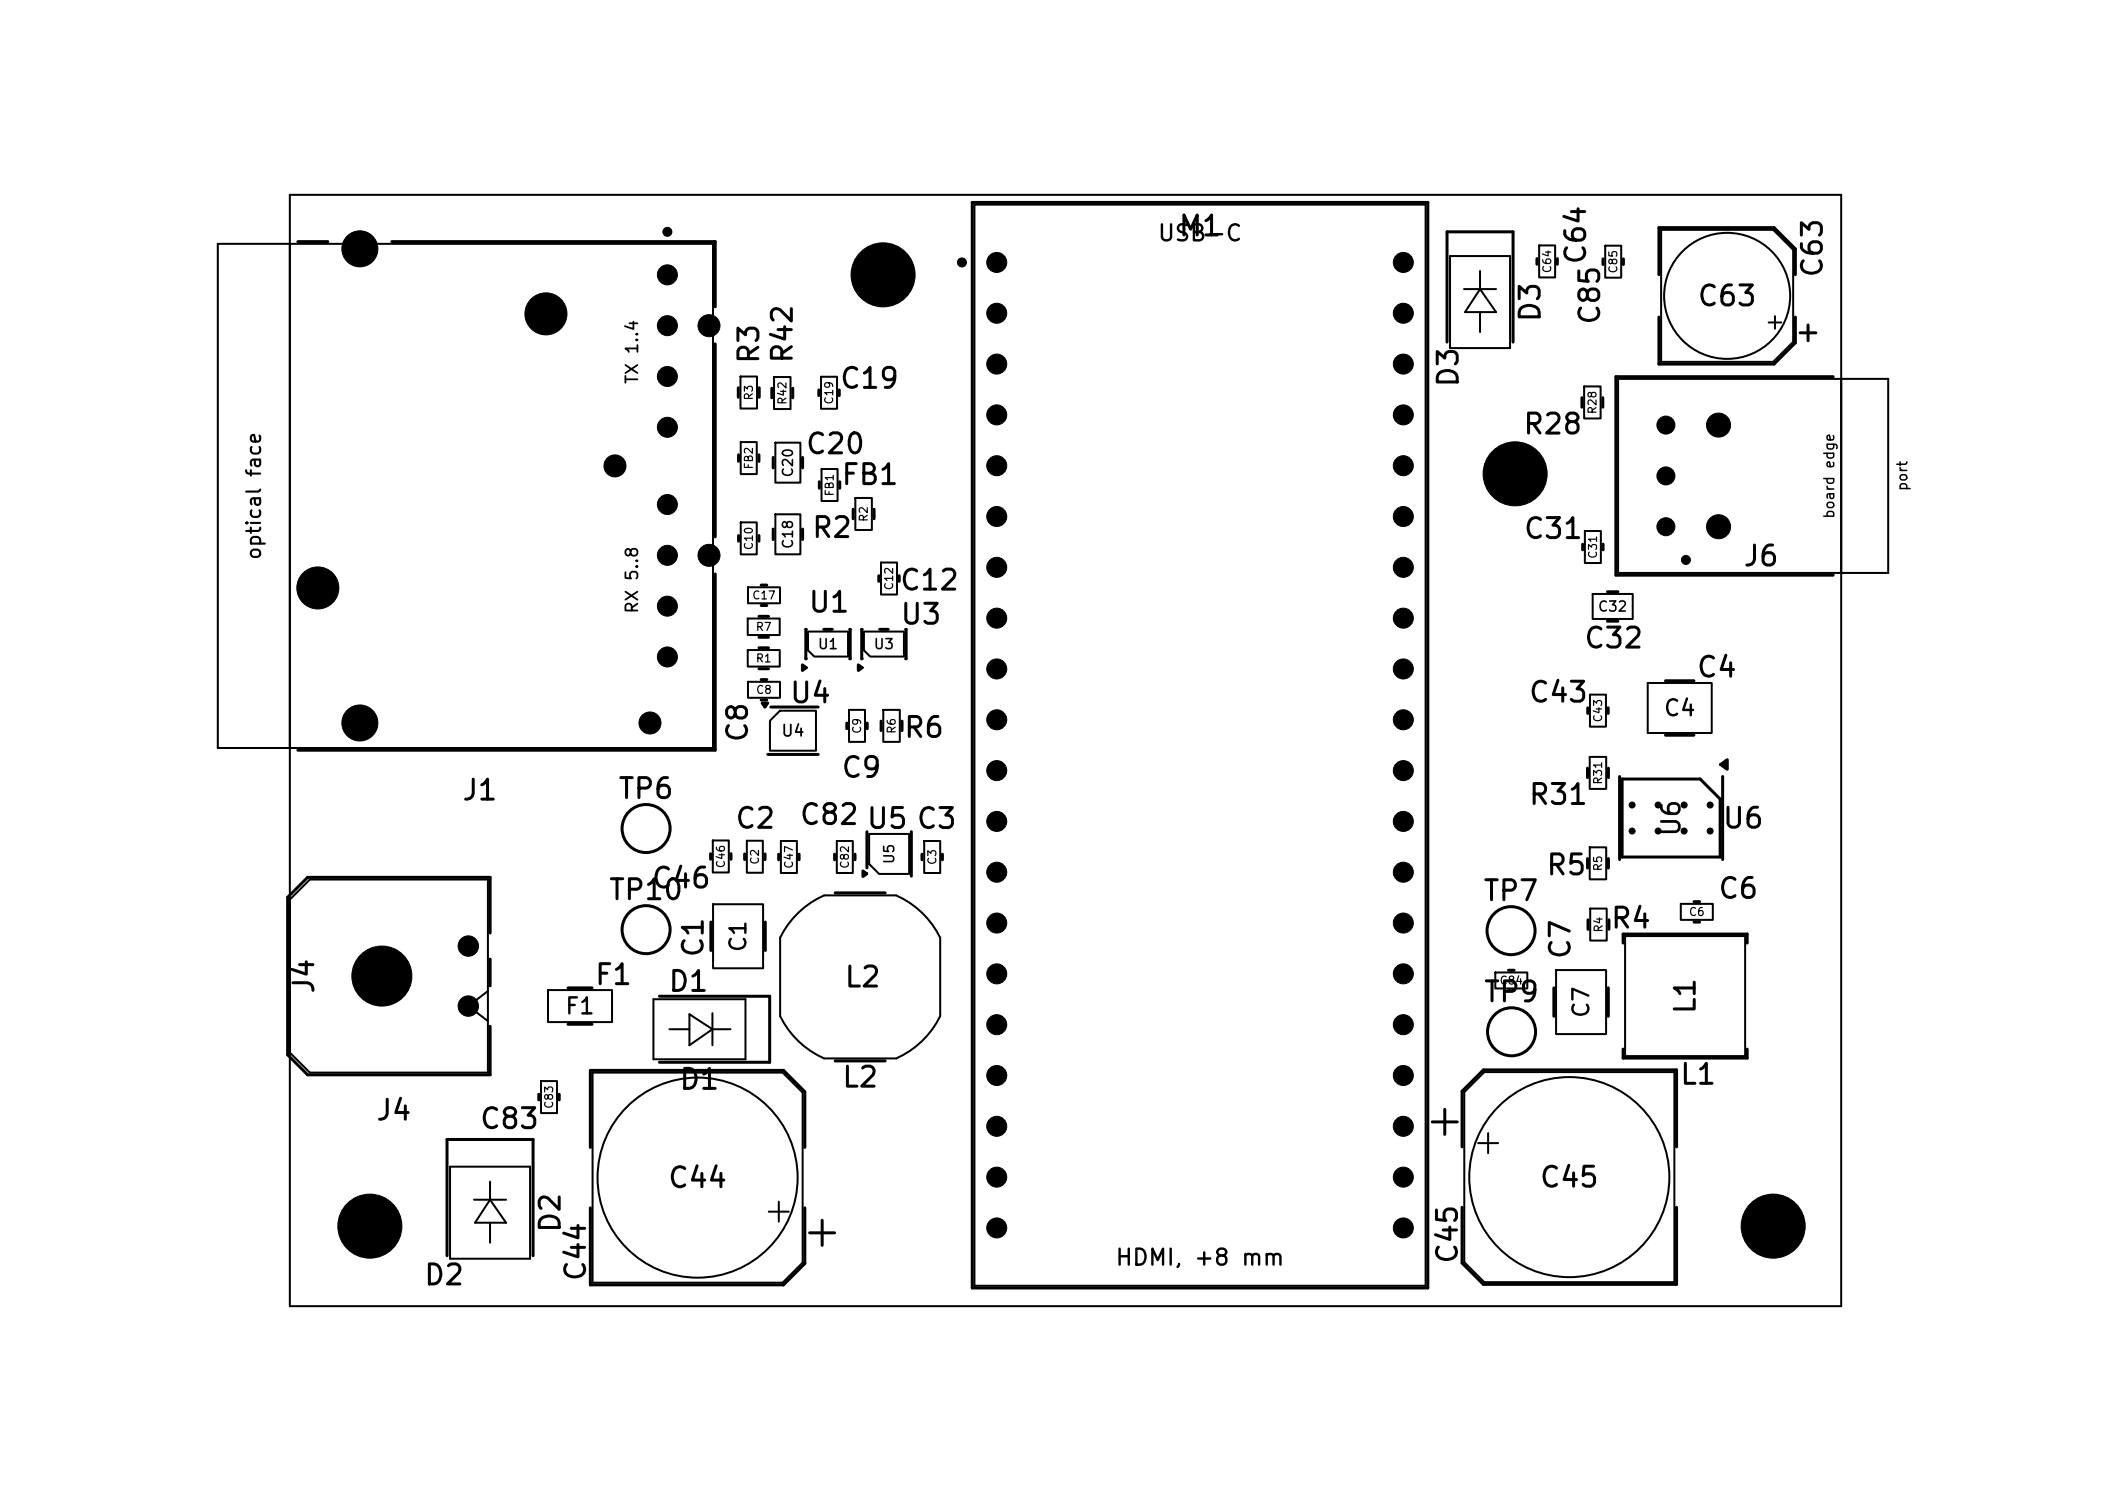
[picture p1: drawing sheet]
<svg xmlns="http://www.w3.org/2000/svg" width="297mm" height="210mm" viewBox="0 0 297 210" stroke-linecap="round" stroke-linejoin="round" font-family="sans-serif">
<defs><g id="words">
<g font-size="2.8">
<text x="164.7" y="33.7">M1</text>
<text x="222.5" y="37.2" transform="rotate(-90 222.5 37.2)">C64</text>
<text x="255.7" y="39" transform="rotate(-90 255.7 39)">C63</text>
<text x="216.2" y="45.3" transform="rotate(-90 216.2 45.3)">D3</text>
<text x="224.5" y="45.6" transform="rotate(-90 224.5 45.6)">C85</text>
<text x="237.3" y="43.5">C63</text>
<text x="106.9" y="51.1" transform="rotate(-90 106.9 51.1)">R3</text>
<text x="111.6" y="51.1" transform="rotate(-90 111.6 51.1)">R42</text>
<text x="117.3" y="55">C19</text>
<text x="204.7" y="54.4" transform="rotate(-90 204.7 54.4)">D3</text>
<text x="112.5" y="64.2">C20</text>
<text x="212.9" y="61.4">R28</text>
<text x="117.5" y="68.5">FB1</text>
<text x="113.4" y="75.9">R2</text>
<text x="213" y="76.1">C31</text>
<text x="125.7" y="83.3">C12</text>
<text x="243.7" y="79.9">J6</text>
<text x="112.9" y="86.4">U1</text>
<text x="125.8" y="88">U3</text>
<text x="221.4" y="91.4">C32</text>
<text x="237.2" y="95.5">C4</text>
<text x="110.3" y="99.1">U4</text>
<text x="213.7" y="99">C43</text>
<text x="105.3" y="104.1" transform="rotate(-90 105.3 104.1)">C8</text>
<text x="126.3" y="103.9">R6</text>
<text x="64.5" y="112.7">J1</text>
<text x="86.3" y="112.4">TP6</text>
<text x="117.5" y="109.5">C9</text>
<text x="213.7" y="113.3">R31</text>
<text x="102.7" y="116.6">C2</text>
<text x="111.7" y="116.1">C82 U5</text>
<text x="128" y="116.6">C3</text>
<text x="240.8" y="116.6">U6</text>
<text x="91" y="125">C46</text>
<text x="216.1" y="123.1">R5</text>
<text x="85" y="126.6">TP10</text>
<text x="207.3" y="126.7">TP7</text>
<text x="225.2" y="130.6">R4</text>
<text x="240.2" y="126.4">C6</text>
<text x="99.1" y="134.2" transform="rotate(-90 99.1 134.2)">C1</text>
<text x="220.4" y="134.4" transform="rotate(-90 220.4 134.4)">C7</text>
<text x="44.6" y="139.2" transform="rotate(-90 44.6 139.2)">J4</text>
<text x="83" y="138.5">F1</text>
<text x="93.3" y="139.4">D1</text>
<text x="117.9" y="138.8">L2</text>
<text x="207.4" y="140.9">TP9</text>
<text x="237.9" y="142.1" transform="rotate(-90 237.9 142.1)">L1</text>
<text x="94.8" y="153.1">D1</text>
<text x="117.6" y="152.8">L2</text>
<text x="234.8" y="152.4">L1</text>
<text x="52.4" y="157.4">J4</text>
<text x="66.9" y="158.6">C83</text>
<text x="93.2" y="166.9">C44</text>
<text x="215.2" y="166.8">C45</text>
<text x="79.1" y="172.7" transform="rotate(-90 79.1 172.7)">D2</text>
<text x="82.6" y="179.5" transform="rotate(-90 82.6 179.5)">C44</text>
<text x="204.6" y="177" transform="rotate(-90 204.6 177)">C45</text>
<text x="59.1" y="180.5">D2</text>
</g>
<text font-size="2.5" x="235.7" y="117.2" transform="rotate(-90 235.7 117.2)">U6</text>
<g font-size="2.2">
<text x="161.8" y="34.3">USB-C</text>
<text x="232.6" y="100.8">C4</text>
<text x="104.9" y="133.4" transform="rotate(-90 104.9 133.4)">C1</text>
<text x="78.9" y="142.5">F1</text>
<text x="222.9" y="142.6" transform="rotate(-90 222.9 142.6)">C7</text>
<text x="155.9" y="177.6">HDMI, +8 mm</text>
</g>
<text font-size="2" x="37" y="78.5" transform="rotate(-90 37 78.5)">optical face</text>
<g font-size="1.7">
<text x="89.7" y="53.9" transform="rotate(-90 89.7 53.9)">TX 1..4</text>
<text x="89.7" y="86" transform="rotate(-90 89.7 86)">RX 5..8</text>
</g>
<text font-size="1.6" x="109.2" y="103.4">U4</text>
<g font-size="1.4">
<text x="111.3" y="66.9" transform="rotate(-90 111.3 66.9)">C20</text>
<text x="267.2" y="68.8" transform="rotate(-90 267.2 68.8)">port</text>
<text x="111.3" y="76.9" transform="rotate(-90 111.3 76.9)">C18</text>
<text x="257" y="72.7" transform="rotate(-90 257 72.7)">board edge</text>
<text x="223.4" y="85.9">C32</text>
<text x="114.3" y="91.2">U1</text>
<text x="122.1" y="91.2">U3</text>
<text x="125.4" y="121" transform="rotate(-90 125.4 121)">U5</text>
</g>
<g font-size="1.1">
<text x="217.3" y="38.3" transform="rotate(-90 217.3 38.3)">C64</text>
<text x="226.5" y="38.4" transform="rotate(-90 226.5 38.4)">C85</text>
<text x="105.6" y="56.1" transform="rotate(-90 105.6 56.1)">R3</text>
<text x="110.3" y="56.7" transform="rotate(-90 110.3 56.7)">R42</text>
<text x="116.8" y="56.7" transform="rotate(-90 116.8 56.7)">C19</text>
<text x="223.6" y="58" transform="rotate(-90 223.6 58)">R28</text>
<text x="105.6" y="65.8" transform="rotate(-90 105.6 65.8)">FB2</text>
<text x="116.9" y="69.5" transform="rotate(-90 116.9 69.5)">FB1</text>
<text x="105.6" y="77.1" transform="rotate(-90 105.6 77.1)">C10</text>
<text x="121.7" y="73.1" transform="rotate(-90 121.7 73.1)">R2</text>
<text x="125.2" y="82.7" transform="rotate(-90 125.2 82.7)">C12</text>
<text x="223.7" y="78.3" transform="rotate(-90 223.7 78.3)">C31</text>
<text x="105.1" y="84.1">C17</text>
<text x="105.6" y="88.5">R7</text>
<text x="105.6" y="93">R1</text>
<text x="105.7" y="97.4">C8</text>
<text x="224.4" y="101.2" transform="rotate(-90 224.4 101.2)">C43</text>
<text x="120.7" y="102.8" transform="rotate(-90 120.7 102.8)">C9</text>
<text x="125.6" y="102.8" transform="rotate(-90 125.6 102.8)">R6</text>
<text x="224.4" y="109.9" transform="rotate(-90 224.4 109.9)">R31</text>
<text x="101.7" y="121.6" transform="rotate(-90 101.7 121.6)">C46</text>
<text x="106.4" y="121.1" transform="rotate(-90 106.4 121.1)">C2</text>
<text x="111.2" y="121.6" transform="rotate(-90 111.2 121.6)">C47</text>
<text x="119" y="121.6" transform="rotate(-90 119 121.6)">C82</text>
<text x="131.3" y="121.1" transform="rotate(-90 131.3 121.1)">C3</text>
<text x="224.4" y="122" transform="rotate(-90 224.4 122)">R5</text>
<text x="224.5" y="130.6" transform="rotate(-90 224.5 130.6)">R4</text>
<text x="236.2" y="128.4">C6</text>
<text x="209.7" y="138">C84</text>
<text x="77.7" y="155.2" transform="rotate(-90 77.7 155.2)">C83</text>
</g>
</g></defs>
<g fill="none" stroke="#000" stroke-width=".28">
<path d="M30.5 34.1h69.2v70.6h-69.2zM40.5 27.3h217.1v155.4h-217.1zM136.3 28.6h63.1v151.3h-63.1zM202.9 35.8h8.4v12.9h-8.4zM207.1 37.9v2.5M215.3 34.3h2.3v4.5h-2.3zM224.6 34.4h2.2v4.5h-2.2zM232.4 32.2h15.7l2.8 2.8v12.8l-2.8 2.8h-15.7zM103.6 52.7h2.3v4.5h-2.3zM108.3 52.8h2.3v4.4h-2.3zM114.9 52.7h2.2v4.5h-2.2zM204.8 40.4h4.5"/>
<path d="M207.1 40.4l2.2 3.3h-4.3zM207.1 43.7v2.8M221.6 54.1h2.3v4.4h-2.3zM226.4 53h37.8v27.2h-37.8zM247.4 45.1h1.8M248.3 44.2v1.8M103.6 73.1h2.3v4.5h-2.3zM103.6 61.9h2.3v4.4h-2.3zM108.5 72h3.5v5.6h-3.5zM108.5 61.9h3.5v5.6h-3.5zM114.9 65.6h2.3v4.5h-2.3zM119.7 69.7h2.3v4.5h-2.3z"/>
<path d="M123.3 78.7h2.2v4.5h-2.2zM221.7 74.3h2.3v4.5h-2.3zM104.6 86.5h4.5v2.4h-4.5zM104.6 90.9h4.5v2.4h-4.5zM104.6 82.2h4.5v2.2h-4.5zM104.6 95.4h4.5v2.2h-4.5zM109.1 99.4h5.1v5.6h-6.5v-4.2zM113 88.4h5.6v3.5h-4.7l-.9-.9zM118.8 99.3h2.2v4.5h-2.2zM120.9 88.4h5.6v3.5h-4.8l-.8-.9zM123.6 99.3h2.3v4.5h-2.3zM222.4 97.2h2.3v4.5h-2.3z"/>
<path d="M222.8 83.1h5.6v3.5h-5.6zM230.5 95.6h9v7h-9zM99.7 117.6h2.3v4.5h-2.3zM104.5 117.6h2.2v4.5h-2.2zM109.2 117.7h2.3v4.4h-2.3zM117.1 117.7h2.2v4.4h-2.2zM121.6 116.7h5.6v5.6h-4.2l-1.4-1.4zM129.3 117.7h2.2v4.4h-2.2zM222.4 105.9h2.3v4.5h-2.3zM222.4 118.6h2.3v4.4h-2.3zM40.5 125.9l2.8-2.8h25v27h-25l-2.8-2.8M68.3 138.7l-2.8 2.1 2.8 2.1"/>
<path d="M76.7 138.5h8.9v4.5h-8.9zM91.4 139.8h12.9v8.4h-12.9zM99.8 126.5h7v9h-7zM209.2 136.1h4.5v2.2h-4.5zM217.7 135.7h7v9h-7zM222.5 127.1h2.3v4.5h-2.3zM227.3 131h16.8v16.8h-16.8zM235.1 126.5h4.5v2.2h-4.5zM75.7 151.3h2.2v4.4h-2.2zM82.9 150.1h26.6l2.8 2.8v23.8l-2.8 2.8h-26.6zM93.7 144h2.7M96.4 141.9l3.3 2.1-3.3 2.2z"/>
<path d="M99.7 144h2.5M99.7 141.8v4.4M115.3 148.1a12.5 12.5 0 0 1-6.2-5.9v-11a12.5 12.5 0 0 1 6.2-5.9h10.1a12.5 12.5 0 0 1 6.1 5.9v11a12.5 12.5 0 0 1-6.1 5.9h-10.1M206.8 159.9h2.8M207.6 150h26.6v29.4h-26.6l-2.8-2.8v-23.8zM208.2 158.5v2.8M63 163.2h11.2v12.9h-11.2zM66.3 167.9h4.5M68.6 167.9l2.2 3.2h-4.3zM68.6 165.3v2.6M68.6 171.1v2.8M107.6 169.5h2.8"/>
<path d="M109 168.1v2.8"/>
<circle cx="241.6" cy="41.4" r="8.8"/>
<circle cx="97.6" cy="164.8" r="14"/>
<circle cx="219.5" cy="164.7" r="14"/>
</g>
<g fill="none" stroke="#000" stroke-width=".42">
<path d="M41.7 33.8h4.2M54.8 33.8h45.3v9.1M136 28.3h63.7v151.9h-63.7zM215 36.2v.8M217.9 36.2v.8M224.3 36.2v.8M227.1 36.2v.8M232.1 38.4v-6.6h16.1l3 3v3.6M100.1 48.1v27M103.3 54.3v1.3M106.2 54.3v1.3M108 54.3v1.4"/>
<path d="M110.9 54.3v1.4M114.6 54.6v.7M117.4 54.6v.7M202.4 47.9v-15.5h9.3v15.5M221.3 55.6v1.4M224.2 55.6v1.4M232.1 44.4v6.5h16.1l3-2.9v-3.6M251.8 46.6h2.2M252.9 45.5v2.2M256.5 52.7h-30.4v27.8h30.4M103.3 63.6v.9M103.3 74.9v.8"/>
<path d="M106.2 63.6v.9M106.2 74.9v.8M108.2 64v1.5M108.2 74v1.5M112.3 64v1.5M112.3 74v1.5M114.6 67.4v.9M117.5 67.4v.9M119.4 71.2v1.4M122.3 71.2v1.4M221.4 76.1v.8M224.3 76.1v.8"/>
<path d="M100.1 80.3v24.7h-58.4M106.2 86.2h1.3M106.2 89.2h1.3M106.2 90.6h1.3M106.2 93.6h1.3M106.5 81.9h.8M106.5 84.7h.8M106.5 95.1h.8M106.5 97.9h.8M106.6 98.4h.8l-.4 .5zM107.8 98.9h6.7M112.3 93l.5 .4-.5 .4z"/>
<path d="M112.8 88.1h-.1v4.1h.1M115.2 88.1h1.2M118.9 88.1v4.1M120.1 93l.5 .4-.5 .4zM120.6 88.1v4.1M122.9 80.5v.8M123.1 88.1h1.2M125.8 80.5v.8M126.7 88.1h.1v4.1h-.1M222.1 99v.8M224.9 82.8h1.4M224.9 86.9h1.4"/>
<path d="M225 99v.8M233 95.2h4M99.4 119.4v.8M102.3 119.4v.8M104.2 119.5v.8M107 119.5v.8M107.4 105.6h7.1M108.9 119.5v.8M111.8 119.5v.8M116.8 119.5v.8M118.5 101.2v.8M119.6 119.5v.8"/>
<path d="M121.3 116.4v5M121.3 101.2v.8M123.3 100.9v1.3M126.2 100.9v1.3M127.5 116.4v6.2M129 119.5v.8M131.8 119.5v.8M222.1 107.5v1.3M225 107.5v1.3M226.6 108.6v11.7M226.9 109h10.9l2.8 2.8v8.1h-13.7zM233 102.9h4"/>
<path d="M240.7 107l.9-.7v1.3zM241 108.6v11.7M68.6 130.5v-7.8h-25.6l-2.8 2.8v22.1l2.8 2.8h25.6v-6.8M68.6 134.2v3.7M79.5 138.2h3.3M92.3 139.4h15.4v9.2h-15.4M99.4 129v4M107.1 129v4M116.8 124.9h7M120.7 121.9l.6 .3-.6 .4zM211 135.8h.8M211 138.6h.8"/>
<path d="M217.4 138.2v4M222.1 120.1v1.4M222.2 128.7v1.3M225 138.2v4M225 120.1v1.4M225.1 128.7v1.3M227.1 131.9v-1.2h17.3v1.2M237 126.2h.8M237 129h.8M75.4 153.1v.8M78.2 153.1v.8M79.5 143.3h3.3"/>
<path d="M116.8 148.4h7M200.4 157h3.5M202.1 155.2v3.5M227.1 146.8v1.2h17.3v-1.2M62.5 175.7v-16.3h12.1v16.3M82.6 160.5v-10.7h27l3 2.9v7.8M82.6 169v10.8h27l3-3v-7.8M113.3 172.5h3.5M115 170.7v3.5M204.5 160.5v-7.8l3-3h27v10.8M204.5 168.9v7.8l3 3h27v-10.8"/>
<circle cx="90.4" cy="115.9" r="3.4"/>
<circle cx="90.4" cy="130.1" r="3.4"/>
<circle cx="211.4" cy="130.2" r="3.4"/>
<circle cx="211.5" cy="144.4" r="3.4"/>
</g>
<path d="M106.6 98.4h.8l-.4 .5zM112.3 93l.5 .4-.5 .4zM120.1 93l.5 .4-.5 .4zM240.7 107l.9-.7v1.3zM120.7 121.9l.6 .3-.6 .4z" fill="#000"/>
<g fill="#000" stroke="#000" stroke-width=".14">
<circle cx="50.3" cy="34.8" r="2.52"/>
<circle cx="93.4" cy="38.5" r="1.4"/>
<circle cx="93.4" cy="32.4" r=".63"/>
<circle cx="123.5" cy="38.5" r="4.5"/>
<circle cx="134.6" cy="36.7" r=".63"/>
<circle cx="139.4" cy="36.7" r="1.4"/>
<circle cx="196.3" cy="36.7" r="1.4"/>
<circle cx="76.4" cy="43.9" r="2.94"/>
<circle cx="93.4" cy="45.6" r="1.4"/>
<circle cx="93.4" cy="52.7" r="1.4"/>
<circle cx="93.4" cy="59.8" r="1.4"/>
<circle cx="99.2" cy="45.6" r="1.54"/>
<circle cx="139.4" cy="50.9" r="1.4"/>
<circle cx="139.4" cy="58" r="1.4"/>
<circle cx="139.4" cy="43.8" r="1.4"/>
<circle cx="196.3" cy="50.9" r="1.4"/>
<circle cx="196.3" cy="58" r="1.4"/>
<circle cx="196.3" cy="43.8" r="1.4"/>
<circle cx="233.1" cy="59.5" r="1.26"/>
<circle cx="240.4" cy="59.5" r="1.68"/>
<circle cx="86" cy="65.2" r="1.54"/>
<circle cx="93.4" cy="70.6" r="1.4"/>
<circle cx="93.4" cy="77.7" r="1.4"/>
<circle cx="99.2" cy="77.7" r="1.54"/>
<circle cx="139.4" cy="65.2" r="1.4"/>
<circle cx="139.4" cy="72.3" r="1.4"/>
<circle cx="139.4" cy="79.4" r="1.4"/>
<circle cx="196.3" cy="65.2" r="1.4"/>
<circle cx="196.3" cy="72.3" r="1.4"/>
<circle cx="196.3" cy="79.4" r="1.4"/>
<circle cx="212" cy="66.3" r="4.5"/>
<circle cx="233.1" cy="66.6" r="1.26"/>
<circle cx="233.1" cy="73.7" r="1.26"/>
<circle cx="235.9" cy="78.3" r=".63"/>
<circle cx="240.4" cy="73.7" r="1.68"/>
<circle cx="44.5" cy="82.3" r="2.94"/>
<circle cx="93.4" cy="91.9" r="1.4"/>
<circle cx="93.4" cy="84.8" r="1.4"/>
<circle cx="139.4" cy="86.5" r="1.4"/>
<circle cx="139.4" cy="93.6" r="1.4"/>
<circle cx="196.3" cy="86.5" r="1.4"/>
<circle cx="196.3" cy="93.6" r="1.4"/>
<circle cx="50.3" cy="101.2" r="2.52"/>
<circle cx="90.9" cy="101.2" r="1.54"/>
<circle cx="139.4" cy="114.9" r="1.4"/>
<circle cx="139.4" cy="100.7" r="1.4"/>
<circle cx="139.4" cy="107.8" r="1.4"/>
<circle cx="196.3" cy="100.7" r="1.4"/>
<circle cx="196.3" cy="114.9" r="1.4"/>
<circle cx="196.3" cy="107.8" r="1.4"/>
<circle cx="228.3" cy="116.3" r=".42"/>
<circle cx="228.3" cy="112.6" r=".42"/>
<circle cx="232" cy="116.3" r=".42"/>
<circle cx="232" cy="112.6" r=".42"/>
<circle cx="235.6" cy="116.3" r=".42"/>
<circle cx="235.6" cy="112.6" r=".42"/>
<circle cx="239.2" cy="116.3" r=".42"/>
<circle cx="239.2" cy="112.6" r=".42"/>
<circle cx="53.4" cy="136.6" r="4.2"/>
<circle cx="65.5" cy="132.4" r="1.43"/>
<circle cx="139.4" cy="136.3" r="1.4"/>
<circle cx="139.4" cy="122" r="1.4"/>
<circle cx="139.4" cy="129.1" r="1.4"/>
<circle cx="196.3" cy="122" r="1.4"/>
<circle cx="196.3" cy="136.3" r="1.4"/>
<circle cx="196.3" cy="129.1" r="1.4"/>
<circle cx="65.5" cy="140.8" r="1.43"/>
<circle cx="139.4" cy="143.4" r="1.4"/>
<circle cx="139.4" cy="157.6" r="1.4"/>
<circle cx="139.4" cy="150.5" r="1.4"/>
<circle cx="196.3" cy="143.4" r="1.4"/>
<circle cx="196.3" cy="157.6" r="1.4"/>
<circle cx="196.3" cy="150.5" r="1.4"/>
<circle cx="51.7" cy="171.6" r="4.5"/>
<circle cx="139.4" cy="164.7" r="1.4"/>
<circle cx="139.4" cy="171.8" r="1.4"/>
<circle cx="196.3" cy="164.7" r="1.4"/>
<circle cx="196.3" cy="171.8" r="1.4"/>
<circle cx="248.1" cy="171.6" r="4.5"/>
</g>
<use href="#words"/>
</svg>
